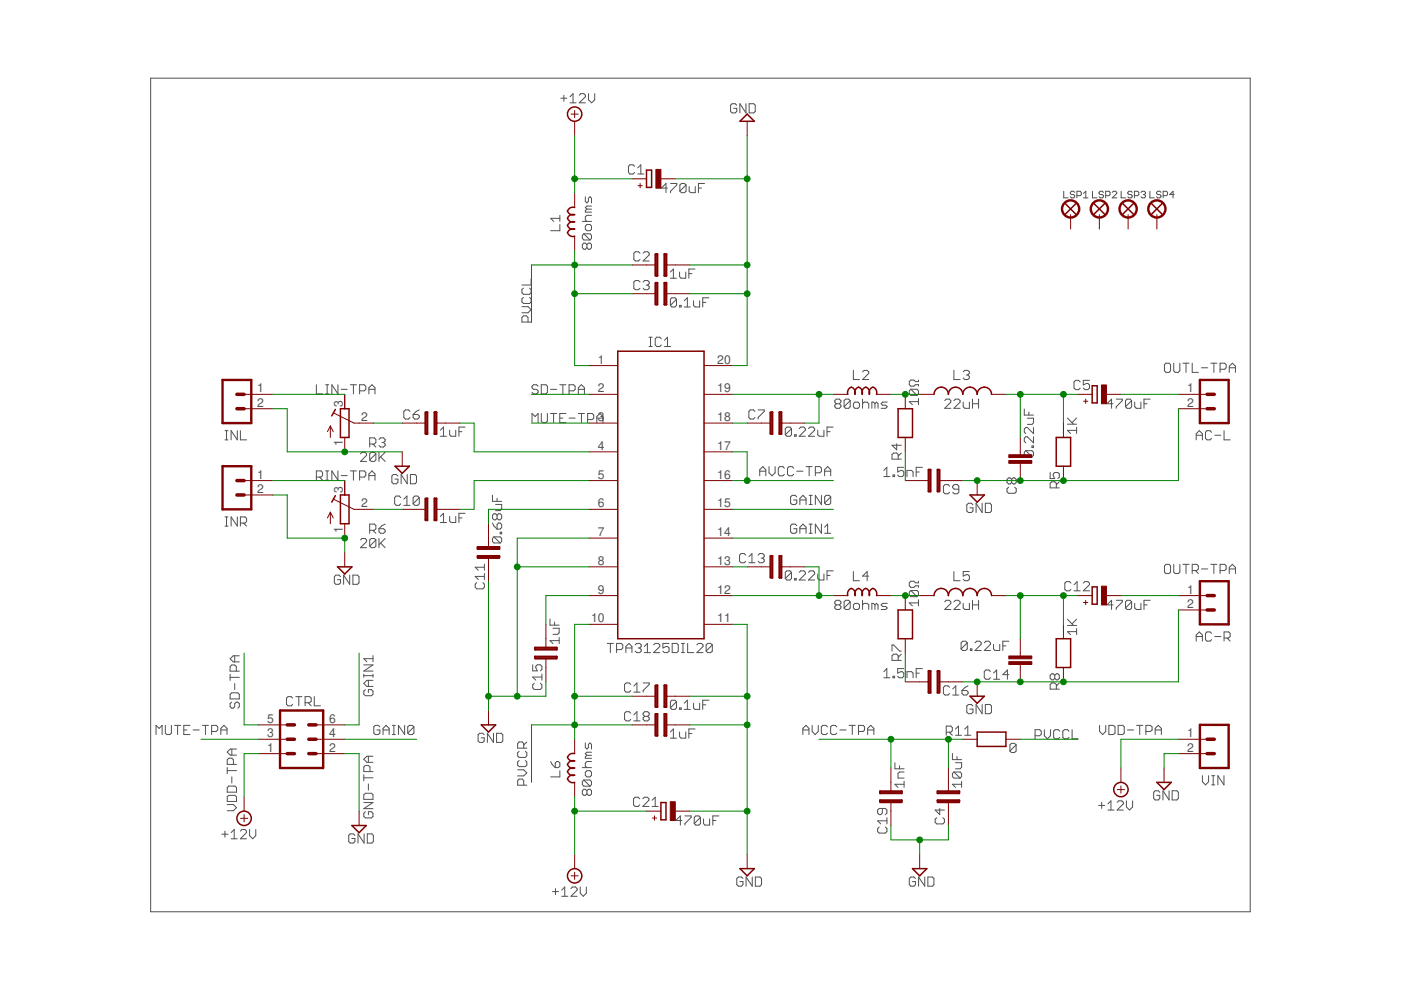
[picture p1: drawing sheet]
<svg xmlns="http://www.w3.org/2000/svg" width="297mm" height="210mm" viewBox="0 0 297 210" stroke-linecap="round" stroke-linejoin="round" font-family="sans-serif">
<defs><g id="words">
<g font-size="2.6" fill="#505050">
<text x="126.7" y="77.1">1</text>
<text x="152.1" y="77.1">20</text>
<text x="54.6" y="83.2">1</text>
<text x="126.7" y="83.2">2</text>
<text x="152.1" y="83.2">19</text>
<text x="251.7" y="83.2">1</text>
<text x="54.6" y="86.2">2</text>
<text x="72.7" y="86.2" transform="rotate(-90 72.7 86.2)">3</text>
<text x="76.6" y="89.3">2</text>
<text x="126.7" y="89.3">3</text>
<text x="152.1" y="89.3">18</text>
<text x="251.7" y="86.2">2</text>
<text x="72.7" y="94.6" transform="rotate(-90 72.7 94.6)">1</text>
<text x="126.7" y="95.4">4</text>
<text x="152.1" y="95.4">17</text>
<text x="54.6" y="101.5">1</text>
<text x="126.7" y="101.5">5</text>
<text x="152.1" y="101.5">16</text>
<text x="54.6" y="104.5">2</text>
<text x="72.7" y="104.5" transform="rotate(-90 72.7 104.5)">3</text>
<text x="76.6" y="107.6">2</text>
<text x="126.7" y="107.6">6</text>
<text x="152.1" y="107.6">15</text>
<text x="72.7" y="112.9" transform="rotate(-90 72.7 112.9)">1</text>
<text x="126.7" y="113.7">7</text>
<text x="152.1" y="113.7">14</text>
<text x="126.7" y="119.8">8</text>
<text x="152.1" y="119.8">13</text>
<text x="126.7" y="125.8">9</text>
<text x="152.1" y="125.8">12</text>
<text x="251.7" y="125.8">1</text>
<text x="125.3" y="131.9">10</text>
<text x="152.1" y="131.9">11</text>
<text x="251.7" y="128.9">2</text>
<text x="56.7" y="153.3">5</text>
<text x="69.8" y="153.3">6</text>
<text x="56.7" y="159.4">1</text>
<text x="56.7" y="156.3">3</text>
<text x="69.8" y="159.4">2</text>
<text x="69.8" y="156.3">4</text>
<text x="251.7" y="156.3">1</text>
<text x="251.7" y="159.4">2</text>
</g>
</g></defs>
<g fill="none" stroke="#505050" stroke-width=".21">
<path d="M31.9 16.6h233.2v176.7h-233.2zM124.8 19.9v1.3l.6 .6 .7-.6v-1.3M118.9 20.8h1.3M119.5 20.2v1.3M120.9 20.5l.6-.6v1.9M120.9 21.8h1.3M122.8 20.2l.3-.3h.7l.3 .3v.3l-1.3 1.3h1.3M134.6 35.3l-.4-.4h-.6l-.4 .4v1.3l.4 .3h.6l.4-.3M135.2 36.9h1.3M135.2 35.6l.7-.7v2M141.5 39.9h-1.3l1-1v2M142.2 38.9h1.3v.3l-1.3 1.3v.4"/>
<path d="M145.5 39.2l-.4-.3h-.6l-.4 .3v1.3M145.5 39.2v1.3l-.4 .4h-.6l-.4-.4M145.5 39.2l-1.4 1.3M146.1 39.6v.9l.3 .4h1v-1.3M148.1 39.9h.6M149.4 38.9h-1.3v2M156.2 22.3l-.3-.3h-.7l-.3 .3v1.3l.3 .3h.7l.3-.3v-.6h-.6M158.2 22v1.9l-1.3-1.9v1.9M158.8 22h1l.3 .3v1.3l-.3 .3h-1zM112.6 59.1v1.3h-1.9M118.7 47.6v1.3h-1.9M118.7 45.7v1.2"/>
<path d="M118.7 46.3h-1.9l.6 .6M123.5 46.9h1.9M123.8 49.6l-.3 .3v.6l.3 .4h1.3M123.8 49.6h1.3l.3 .3v.6l-.3 .4M123.8 49.6l1.3 1.3M124.1 41.7v1l.3 .3 .4-.3v-.7l.3-.3 .3 .3v1M124.4 51.9l-.3-.4h-.3l-.3 .4v.6l.3 .4h.3l.3-.4M124.4 47.6h.7l.3 .3v.7l-.3 .3h-.7l-.3-.3v-.7zM124.4 51.9l.4-.4h.3l.3 .4v.6l-.3 .4h-.3l-.4-.4M124.4 51.9v.6M124.4 44.3l-.3 .4v.3h1.3M124.4 44.3h1"/>
<path d="M125.4 45.7h-1l-.3 .3v.6l.3 .3M125.4 43.7h-1l-.3 .3 .3 .3M135.7 53.7l-.3-.3h-.7l-.3 .3v1.3l.3 .3h.7l.3-.3M135.7 59.8l-.3-.3h-.7l-.3 .3v1.3l.3 .3h.7l.3-.3M136.4 53.7l.3-.3h.6l.3 .3v.3l-1.2 1.3h1.2M136.4 59.8l.3-.3h.6l.3 .3v.3l-.3 .4M142.1 57.7l.7-.7v2M142.1 59h1.3M144.1 57.7v1l.3 .3h1v-1.3M146 58h.7M147.4 57h-1.4v2M225.5 40.6v1.4h1"/>
<path d="M227.9 40.8l-.3-.2h-.4l-.3 .2 .3 .5h.4l.3 .2-.3 .5h-.4l-.3-.3M228.3 41.5h.7l.3-.2v-.5l-.3-.2h-.7v1.4M229.7 42h1M229.7 41l.5-.4v1.4M231.6 40.6v1.4h1M234 40.8l-.3-.2h-.4l-.3 .2 .3 .5h.4l.3 .2-.3 .5h-.4l-.3-.3M234.4 41.5h.7l.3-.2v-.5l-.3-.2h-.7v1.4M235.8 40.8l.3-.2h.4l.3 .2v.2l-1 1h1M237.7 40.6v1.4h1M240.1 40.8l-.3-.2h-.4l-.3 .4 .3 .3h.4l.3 .4-.3 .3h-.4l-.3-.3M240.5 41.5h.7l.2-.2v-.5l-.2-.2h-.7v1.4M241.9 40.8l.2-.2h.5l.3 .2v.2l-.3 .3"/>
<path d="M242.4 41.3h.2M242.6 41.3l.3 .2v.2l-.3 .3h-.5l-.2-.3M243.8 40.6v1.4h1M246.1 40.8l-.2-.2h-.5l-.2 .2 .2 .5h.5l.2 .2-.2 .5h-.5l-.2-.3M246.6 41.5h.7l.2-.2v-.5l-.2-.2h-.7v1.4M248.9 41.3h-.9l.7-.7v1.4M110.7 65h1.3l.6 .7-.6 .6h-1.3M111 63.1l-.3 .3v.6l.3 .3h1.3l.3-.3v-.6l-.3-.3M111 61.1l-.3 .3v.7l.3 .3h1.3l.3-.3v-.7l-.3-.3M112 68.3v-1l-.4-.3h-.6l-.3 .3v1h1.9M137 60.5h.3M137.3 60.5l.3 .3v.3l-.3 .3h-.6l-.3-.3"/>
<path d="M137.6 73.5h.7M137.6 71.5h.7M137.9 71.5v2M140.2 71.8l-.3-.3h-.7l-.3 .3v1.3l.3 .4h.7l.3-.4M140.9 73.5h1.3M140.9 72.2l.6-.7v2M143.4 63.5l-.3-.4h-.6l-.4 .4v1.2M143.4 63.5v1.2l-.3 .4h-.6l-.4-.4M143.4 63.5l-1.3 1.2M144.1 64.7h.3v.4h-.3zM145.1 63.8l.6-.7v2M145.1 65.1h1.3"/>
<path d="M147 63.8v.9l.4 .4h.9v-1.3M149 64.1h.6M150.3 63.1h-1.3v2M180.9 78.5v2h1.3M182.9 78.8l.3-.3h.7l.3 .3v.4l-1.3 1.3h1.3M202.2 78.5v2h1.4M204.2 78.8l.4-.3h.6l.3 .3v.4l-.3 .3M204.9 79.5h.3M205.2 79.5l.3 .3v.3l-.3 .4h-.6l-.4-.4M247.2 77h.7l.3 .3v1.3l-.3 .4h-.7l-.3-.4v-1.3zM248.9 77v1.6l.3 .4h.6l.3-.4v-1.6M250.8 77h1.3"/>
<path d="M251.5 77v2M252.8 77v2h1.3M254.7 78h1.4M256.7 77h1.3M257.4 77v2M258.7 78.3h1l.3-.3v-.7l-.3-.3h-1v2M260.6 78h1.3M260.6 79v-1.4l.7-.6 .6 .6v1.4M47.7 93.3h.6M47.7 91.3h.6M48 91.3v2M50.3 91.3v2l-1.3-2v2"/>
<path d="M51 91.3v2h1.3M67.1 81.6v1.9h1.3M69 81.6h.7M69 83.5h.7M69 99.8h.7M69.4 81.6v1.9M69.4 99.8v2M71.6 81.6v1.9l-1.2-1.9v1.9M71.6 99.8v2l-1.2-2v2M72.3 82.5h1.3M74.3 81.6h1.3M74.3 99.8h1.3"/>
<path d="M74.9 81.6v1.9M74.9 99.8v2M76.2 82.9h1l.4-.4v-.6l-.4-.3h-1v1.9M76.4 96.2l.4-.3h.6l.3 .3v.3l-1.3 1.3h1.3M78.2 82.5h1.3M78.2 83.5v-1.3l.7-.6 .6 .6v1.3M78.4 94.1h1l.3-.3v-.6l-.3-.4h-1v2M79 94.1l.7 .7M79.7 96.2v1.3l-.3 .3h-.7l-.3-.3M79.7 96.2l-.3-.3h-.7l-.3 .3v1.3M79.7 96.2l-1.3 1.3M80.3 95.9v1.9"/>
<path d="M80.3 93.2l.4-.4h.6l.4 .4v.3l-.4 .3M80.7 96.9l1 .9M81 93.8h.3M81.3 93.8l.4 .3v.4l-.4 .3h-.6l-.4-.3M81.7 95.9l-1.4 1.3M86.9 87.2l-.3-.3h-.6l-.4 .3v1.3l.4 .4h.6l.3-.4M87.6 87.9h1l.3 .3v.3l-.3 .4h-.7l-.3-.4zM88.9 86.9l-.7 .3-.6 .7M93.4 91.2l.6-.6v1.9M93.4 92.5h1.3M95.3 91.2v1l.4 .3h.9v-1.3M97.3 91.5h.6"/>
<path d="M98.6 90.6h-1.3v1.9M112.8 89.6v-1.9l.7 .6 .6-.6v1.9M114.1 81.9l-.3-.3h-.7l-.3 .3v.3l.3 .3h.7l.3 .4v.3l-.3 .3h-.7l-.3-.3M114.8 81.6h.9l.4 .3v1.3l-.4 .3h-.9zM114.8 87.7v1.6l.3 .3h.6l.4-.3v-1.6M116.7 82.5h1.3M116.7 87.7h1.3M117.4 87.7v1.9M118.7 81.6h1.3M118.7 88.6h.6M119.3 81.6v1.9M120 87.7h-1.3v1.9h1.3"/>
<path d="M120.6 82.9h1l.3-.4v-.6l-.3-.3h-1v1.9M120.6 88.6h1.3M122.6 82.5h1.3M122.6 83.5v-1.3l.7-.6 .6 .6v1.3M122.6 87.7h1.3M123.3 87.7v1.9M124.6 89h1l.3-.4v-.6l-.3-.3h-1v1.9M126.5 88.6h1.3M126.5 89.6v-1.3l.7-.6 .6 .6v1.3M160.1 87.2l-.4-.3h-.6l-.3 .3v1.3l.3 .4h.6l.4-.4M160.7 86.9h1.3v.3l-1.3 1.3v.4M161.1 99.9h1.3"/>
<path d="M163 98.9v1.3l.7 .7 .6-.7v-1.3M166.3 99.3l-.3-.4h-.7l-.3 .4v1.3l.3 .3h.7l.3-.3M167.8 90.9v1.3l-.3 .3h-.7l-.3-.3M167.8 90.9l-.3-.3h-.7l-.3 .3v1.3M167.8 90.9l-1.3 1.3M168.3 99.3l-.4-.4h-.6l-.3 .4v1.3l.3 .3h.6l.4-.3M168.5 92.2h.3v.3h-.3zM168.9 99.9h1.3M169.5 90.9l.3-.3h.6l.4 .3v.3l-1.3 1.3h1.3M170.9 98.9h1.3M171.4 90.9l.3-.3h.7l.3 .3v.3l-1.3 1.3h1.3M171.6 98.9v2"/>
<path d="M173.4 91.2v1l.3 .3h1v-1.3M174.8 99.9h1.3M175.3 91.5h.7M176.7 90.6h-1.4v1.9M177.3 85.6l-.3-.3v-.4l.3-.3h.7l.3 .3v.4l-.3 .3M177.3 85.6l-.3 .3v.3l.3 .4h.7l.3-.4v-.3l-.3-.3M177.3 85.6h.7M180.3 84.9l-.4-.3h-.6l-.3 .3v1.3M180.3 84.9v1.3l-.4 .4h-.6l-.3-.4M180.3 84.9l-1.3 1.3M181.3 85.3h.6l.3 .3v.6l-.3 .4h-.6l-.4-.4v-.6zM182.9 85.6l.3-.3h.7l.3 .3v1"/>
<path d="M182.9 84.6v2M185.5 85.6l-.3-.3h-.4v1.3M185.5 85.6v1M185.5 85.6l.3-.3 .4 .3v1M187.4 99.7l.6-.6v1.9M188.1 85.3h-1l-.3 .3 .3 .3h.7l.3 .3-.3 .4h-1M190.1 94.1v1.3l-1-1h2M190.4 97.3v-.9l-.3-.3h-.6l-.4 .3v.9h2M191.1 96.1l-.7 .6M191.6 99.1h-1.3v1l.7-.4h.3l.3 .4v.6l-.3 .3h-.7l-.3-.3M193.1 82.5l-.3 .4v.6l.3 .3h1.3M193.1 82.5h1.3l.3 .4v.6l-.3 .3"/>
<path d="M193.1 82.5l1.3 1.3M194.7 85.2h-1.9l.6 .6M194.7 80.6v.3h-.6l-.3-.3h-.7l-.3 .3v.7l.3 .3h.7l.3-.3h.6v.3M194.7 84.5v1.3M195.6 99.1h-1.4v1.9M200.3 84.9l.3-.3h.7l.3 .3v.4l-1.3 1.3h1.3M202.2 84.9l.4-.3h.6l.4 .3v.4l-1.4 1.3h1.4M204.2 85.3v.9l.4 .4h.9v-1.3M206.2 85.6h1.3M206.2 84.6v2M207.5 84.6v2M217.2 86.7v1.3h1.9"/>
<path d="M217.5 95.5l-.3 .4v.6l.3 .4h1.3M217.5 95.5h1.3l.3 .4v.6l-.3 .4M217.5 95.5l1.3 1.4M217.8 88.7h1.3v.9l-.3 .4h-1M218.1 87.4v.6M218.8 94.6h.3v.3h-.3zM219.1 90.6v1.3l-1.3-1.3h-.3l-.3 .4v.6l.3 .3M219.1 92.6v1.3l-1.3-1.3h-.3l-.3 .3v.7l.3 .3M226.3 89.9h2M226.3 88.6l1.3 1.3M228.3 91.2h-2l.7 .7M228.3 90.6v1.3"/>
<path d="M228.3 88.6l-1 1M229 81l-.3-.4h-.7l-.3 .4v1.3l.3 .3h.7l.3-.3M231 80.6h-1.3v1l.6-.3h.4l.3 .3v.7l-.3 .3h-.7l-.3-.3M236 85.6h-1.3l1-1v2M236.7 84.6h1.3v.3l-1.3 1.3v.4M239.9 84.9l-.3-.3h-.6l-.4 .3v1.3M239.9 84.9v1.3l-.3 .4h-.6l-.4-.4M239.9 84.9l-1.3 1.3M240.6 85.3v.9l.3 .4h1v-1.3M242.5 85.6h.7M243.9 84.6h-1.4v2M253.6 93.3v-1.3l.7-.7 .6 .7v1.3"/>
<path d="M253.6 92.3h1.3M256.9 91.7l-.3-.4h-.7l-.3 .4v1.2l.3 .4h.7l.3-.4M257.6 92.3h1.2M259.5 91.3v2h1.3M47.7 111.5h.6M47.7 109.6h.6M48 109.6v1.9M50.3 109.6v1.9l-1.3-1.9v1.9M51 110.9h.9l.4-.3v-.7l-.4-.3h-.9v1.9M51.6 110.9l.7 .6M67.1 101.2h1l.3-.4v-.6l-.3-.4h-1v2M67.7 101.2l.7 .6"/>
<path d="M69 101.8h.7M72.3 100.8h1.3M76.2 101.2h1l.4-.4v-.6l-.4-.4h-1v2M76.4 114.5l.4-.3h.6l.3 .3v.3l-1.3 1.3h1.3M78.2 101.8v-1.3l.7-.7 .6 .7v1.3M78.2 100.8h1.3M78.4 112.4h1l.3-.3v-.7l-.3-.3h-1v2M79 112.4l.7 .7M79.7 114.5l-.3-.3h-.7l-.3 .3v1.3M79.7 114.5v1.3l-.3 .3h-.7l-.3-.3M79.7 114.5l-1.3 1.3M80.3 112.1h1l.4 .3v.4l-.4 .3h-.6l-.4-.3z"/>
<path d="M80.3 114.2v1.9M80.7 115.1l1 1M81.7 114.2l-1.4 1.3M81.7 111.1l-.7 .3-.7 .7M84.4 100.9l-.3-.3h-.7l-.3 .3v1.3l.3 .4h.7l.3-.4v-.6h-.7M85 105.5l-.4-.3h-.6l-.3 .3v1.3l.3 .3h.6l.4-.3M85.6 107.1h1.3M85.6 105.8l.7-.6v1.9M86.3 100.6v2l-1.3-2v2M87 100.6h1l.3 .3v1.3l-.3 .4h-1zM88.9 105.5l-.3-.3h-.7l-.3 .3v1.3M88.9 105.5v1.3l-.3 .3h-.7l-.3-.3"/>
<path d="M88.9 105.5l-1.3 1.3M93.4 109.5l.6-.7v2M93.4 110.8h1.3M95.3 109.5v1l.4 .3h.9v-1.3M97.3 109.8h.6M98.6 108.8h-1.3v2M102.7 119.6v1.3M104.4 105v1.3h2M104.4 110.9l.3 .6 .7 .7M104.7 113.8l-.3 .4v.6l.3 .3h1.3M104.7 113.8h1.3l.4 .4v.6l-.4 .3M104.7 113.8l1.3 1.3"/>
<path d="M105.1 107h1.3v.9l-.4 .4h-.9M105.4 109.2l-.3-.3h-.4l-.3 .3v.7l.3 .3h.4l.3-.3M105.4 109.2l.3-.3h.3l.4 .3v.7l-.4 .3h-.3l-.3-.3M105.4 111.2l.3-.3h.3l.4 .3v.7l-.4 .3h-.6zM105.4 105.6v.7M105.4 109.2v.7M106 112.8h.4v.4h-.4zM158.1 117.7l-.3-.3h-.7l-.3 .3v1.3l.3 .3h.7l.3-.3M158.8 119.3h1.3M158.8 118l.6-.6v1.9M160.7 117.7l.4-.3h.6l.3 .3v.3l-.3 .3M161.1 100.9v-1.3l.6-.7 .7 .7v1.3"/>
<path d="M161.4 118.3h.3M161.7 118.3l.3 .4v.3l-.3 .3h-.6l-.4-.3M168.9 105.4l-.3-.4h-.6l-.4 .4v1.3l.4 .3h.6l.3-.3v-.7h-.6M168.9 111.4l-.3-.3h-.6l-.4 .3v1.4l.4 .3h.6l.3-.3v-.7h-.6M169.6 112.1h1.3M169.6 107v-1.3l.6-.7 .7 .7v1.3M169.6 106h1.3M169.6 113.1v-1.3l.6-.7 .7 .7v1.3M171.6 107h.6M171.6 111.1h.6M171.6 113.1h.6M171.6 105h.6"/>
<path d="M171.9 105v2M171.9 111.1v2M172.9 100.2h.9l.4-.3v-.6l-.4-.4h-.9v2M174.2 105v2l-1.3-2v2M174.2 111.1v2l-1.3-2v2M174.8 113.1h1.3M174.8 100.9v-1.3l.7-.7 .6 .7v1.3M174.8 111.8l.7-.7v2M176.1 105.4v1.3l-.3 .3h-.6l-.4-.3M176.1 105.4l-.3-.4h-.6l-.4 .4v1.3M176.1 105.4l-1.3 1.3M187.4 101h1.3"/>
<path d="M189.3 100.7h.4v.3h-.4zM192.3 101v-1.3h1l.3 .4v.9M194.2 100.1h.7M201.3 103.1l-.3-.4h-.6l-.4 .4v1.3l.4 .3h.6l.3-.3M203.3 103.7h-1l-.3-.3v-.3l.3-.4h.7l.3 .4v1.3l-.3 .3h-.7l-.3-.3M206.3 107l-.3-.3h-.7l-.3 .3v1.3l.3 .4h.7l.3-.4v-.6h-.7M208.2 106.7v2l-1.3-2v2M208.9 106.7h1l.3 .3v1.3l-.3 .4h-1zM213.8 103.3l-.3 .3v.7l.3 .3h1.3l.4-.3v-.7l-.4-.3M214.5 101.6l-.3-.3h-.4l-.3 .3v.7l.3 .3h.4l.3-.3M214.5 101.6l.3-.3h.3l.4 .3v.7l-.4 .3h-.3l-.3-.3M214.5 101.6v.7"/>
<path d="M222.7 100.2v1.3h.9l-.3-.7v-.3l.3-.3h.7l.3 .3v.7l-.3 .3M224 103.4v-.9l-.4-.3h-.6l-.3 .3v.9h1.9M224.6 102.2l-.6 .6M247.2 119.7h.7l.3 .3v1.3l-.3 .3h-.7l-.3-.3v-1.3zM248.9 119.7v1.6l.3 .3h.6l.3-.3v-1.6M250.8 119.7h1.3M251.5 119.7v1.9M256.7 119.7h1.3M257.4 119.7v1.9M49.8 139v1.3M50.7 139h-1.3l-.6 .7 .6 .6h1.3M72.2 122.3l-.3-.4h-.7l-.3 .4v1.3l.3 .3h.7l.3-.3v-.7h-.7"/>
<path d="M74.1 121.9v2l-1.2-2v2M74.8 121.9h1l.3 .4v1.3l-.3 .3h-1zM79.1 139v1.3M79.1 139.7h-2l.7 .6M101.1 123.5l-.3 .4v.6l.3 .3h1.3l.3-.3v-.6l-.3-.4M102.7 121.6v1.3M102.7 122.2h-1.9l.6 .7M102.7 120.3h-1.9l.6 .6M116.6 131.2v1.3h2M117.2 133.2h1.4v1l-.4 .3h-1M117.6 131.9v.6M118.6 135.8h-2l.6 .7"/>
<path d="M118.6 135.2v1.3M128.8 136.4h1.3M129.4 136.4v2M130.7 137.7h1l.3-.3v-.7l-.3-.3h-1v2M132.7 138.4v-1.3l.6-.7 .7 .7v1.3M132.7 137.4h1.3M134.7 136.7l.3-.3h.6l.4 .3v.4l-.4 .3M135.3 137.4h.3M135.6 137.4l.4 .3v.3l-.4 .4h-.6l-.3-.4M136.6 138.4h1.3M136.6 137.1l.7-.7v2M138.6 136.7l.3-.3h.7l.3 .3v.4l-1.3 1.3h1.3"/>
<path d="M141.9 136.4h-1.4v1l.7-.3h.3l.4 .3v.6l-.4 .4h-.6l-.4-.4M142.5 136.4h1l.3 .3v1.3l-.3 .4h-1zM144.5 136.4h.6M144.5 138.4h.6M144.8 136.4v2M145.8 136.4v2h1.3M147.7 136.7l.4-.3h.6l.4 .3v.4l-1.4 1.3h1.4M151 136.7l-.3-.3h-.6l-.4 .3v1.3M151 136.7v1.3l-.3 .4h-.6l-.4-.4M151 136.7l-1.3 1.3M167.8 121.3l-.3-.3h-.7l-.3 .3v1.4M167.8 121.3v1.4l-.3 .3h-.7l-.3-.3"/>
<path d="M167.8 121.3l-1.3 1.4M168.5 122.7h.3v.3h-.3zM169.5 121.3l.3-.3h.6l.4 .3v.4l-1.3 1.3h1.3M171.4 121.3l.3-.3h.7l.3 .3v.4l-1.3 1.3h1.3M173.4 121.7v1l.3 .3h1v-1.3M175.3 122h.7M176.7 121h-1.4v2M177.3 128.2l-.3-.3v-.3l.3-.3h.7l.3 .3v.3l-.3 .3M177.3 128.2l-.3 .4v.3l.3 .3h.7l.3-.3v-.3l-.3-.4M177.3 128.2h.7M180.3 127.6l-.4-.3h-.6l-.3 .3v1.3M180.3 127.6v1.3l-.4 .3h-.6l-.3-.3"/>
<path d="M180.3 127.6l-1.3 1.3M180.9 128.2l.4-.3h.6l.3 .3v.7l-.3 .3h-.6l-.4-.3zM180.9 121.2v1.9h1.3M182.9 127.3v1.9M182.9 128.2l.3-.3h.7l.3 .3v1M184.2 122.2h-1.3l1-1v1.9M185.5 128.2l-.3-.3h-.4v1.3M185.5 128.2v1M185.5 128.2l.3-.3 .4 .3v1M188.1 127.9h-1l-.3 .3 .3 .4h.7l.3 .3-.3 .3h-1M189.1 138v-1.2h.4l1.3 1.2h.3M191.1 138.7l-.7 .7"/>
<path d="M193.1 125.2h1.3l.3 .3v.7l-.3 .3M193.1 125.2l-.3 .3v.7l.3 .3h1.3M193.1 125.2l1.3 1.3M194.7 123.2v.4h-.6l-.3-.4h-.7l-.3 .4v.6l.3 .3h.7l.3-.3h.6v.3M194.7 127.2v1.3M194.7 127.8h-1.9l.6 .7M200.3 127.6l.3-.3h.7l.3 .3v.3l-1.3 1.3h1.3M202.2 127.6l.4-.3h.6l.4 .3v.3l-1.4 1.3h1.4M202.2 121.2v1.9h1.4M204.2 127.9v1l.4 .3h.9v-1.3M205.1 136.3l-.4-.3h-.6l-.3 .3v1.3M205.1 136.3v1.3l-.4 .3h-.6l-.3-.3"/>
<path d="M205.1 136.3l-1.3 1.3M205.5 121.2h-1.3v1l.7-.4h.3l.3 .4v.6l-.3 .3h-.6l-.4-.3M205.7 137.6h.4v.3h-.4zM206.2 127.3v1.9M206.2 128.2h1.3M206.7 136.3l.4-.3h.6l.3 .3v.3l-1.3 1.3h1.3M207.5 127.3v1.9M208.7 136.3l.3-.3h.7l.3 .3v.3l-1.3 1.3h1.3M210.7 136.6v1l.3 .3h1v-1.3M212.6 136.9h.7M213.9 136h-1.3v1.9M226.3 132.6h2"/>
<path d="M226.3 131.3l1.3 1.3M227.1 123.6l-.4-.3h-.6l-.3 .3v1.3l.3 .4h.6l.4-.4M227.7 125.3h1.3M227.7 124l.7-.7v2M228.3 133.3v1.3M228.3 133.9h-2l.7 .7M228.3 131.3l-1 1M229.7 123.6l.3-.3h.7l.3 .3v.4l-1.3 1.3h1.3M236 128.2h-1.3l1-.9v1.9M236.7 127.3h1.3v.3l-1.3 1.3v.3M239.9 127.6l-.3-.3h-.6l-.4 .3v1.3M239.9 127.6v1.3l-.3 .3h-.6l-.4-.3"/>
<path d="M239.9 127.6l-1.3 1.3M240.6 127.9v1l.3 .3h1v-1.3M242.5 128.2h.7M243.9 127.3h-1.4v1.9M252.8 121h.9l.4-.4v-.6l-.4-.3h-.9v1.9M253.4 121l.7 .6M253.6 135.9v-1.3l.7-.6 .6 .6v1.3M253.6 135h1.3M254.7 120.6h1.4M256.9 134.3l-.3-.3h-.7l-.3 .3v1.3l.3 .3h.7l.3-.3M257.6 135h1.2M258.7 121h1l.3-.4v-.6l-.3-.3h-1v1.9"/>
<path d="M259.5 135.3h1l.3-.3v-.7l-.3-.3h-1v1.9M260.2 135.3l.6 .6M260.6 121.6v-1.3l.7-.6 .6 .6v1.3M260.6 120.6h1.3M33.1 155.7v-1.9l.6 .6 .7-.6v1.9M35.1 153.8v1.6l.3 .3h.6l.3-.3v-1.6M37 153.8h1.3M37.7 153.8v1.9M39 154.8h.6M40.3 153.8h-1.3v1.9h1.3M40.9 154.8h1.3M42.9 153.8h1.3"/>
<path d="M43.6 153.8v1.9M44.9 155.1h.9l.4-.3v-.7l-.4-.3h-.9v1.9M46.8 154.8h1.3M46.8 155.7v-1.3l.7-.6 .6 .6v1.3M48.8 143v1.3M48.8 147.2l.3-.3h1.3l.3 .3v1h-1.9zM48.8 143.6h1.9M49.1 148.9l-.3 .3v.6l.3 .4h.3l.4-.4v-.6l.3-.3h.3l.3 .3v.6l-.3 .4M49.1 158.8v1.3M49.8 144.9v1.3M50.1 142.3v-1l-.3-.3h-.7l-.3 .3v1h1.9M50.1 158.8h-1.3l-.6 .6 .6 .7h1.3"/>
<path d="M62 148l-.3-.3h-.6l-.4 .3v1.3l.4 .3h.6l.3-.3M62.7 147.7h1.3M63.4 147.7v1.9M64.7 149h1l.3-.3v-.7l-.3-.3h-1v1.9M65.3 149l.7 .6M66.6 147.7v1.9h1.3M77.1 141h2l-2 1.3h2M77.1 142.9v.7M77.1 143.3h2M77.5 146.2l-.4 .3v.7l.4 .3h1.3l.3-.3v-.7l-.3-.3h-.7v.7M78.1 144.3v1.2M79.1 142.9v.7"/>
<path d="M79.1 144.3h-1.3l-.7 .6 .7 .6h1.3M80.5 154.1l-.3-.3h-.6l-.4 .3v1.3l.4 .3h.6l.3-.3v-.6h-.6M81.2 154.8h1.3M81.2 155.7v-1.3l.7-.6 .6 .6v1.3M83.2 155.7h.6M83.2 153.8h.6M83.5 153.8v1.9M85.8 153.8v1.9l-1.3-1.9v1.9M87.8 154.1v1.3l-.4 .3h-.6l-.4-.3M87.8 154.1l-.4-.3h-.6l-.4 .3v1.3M87.8 154.1l-1.4 1.3M102.7 155.8l-.4-.3h-.6l-.3 .3v1.3l.3 .3h.6l.4-.3v-.7h-.7"/>
<path d="M104.6 155.5v1.9l-1.3-1.9v1.9M105.3 155.5h1l.3 .3v1.3l-.3 .3h-1zM110.1 159.3l-.4 .3v.7l.4 .3h1.3l.3-.3v-.7l-.3-.3M111 158.6v-1l-.3-.3h-.6l-.4 .3v1h2M111.7 157.3l-.7 .7M112.9 140.9v1.3h1l-.3-.6v-.3l.3-.4h.7l.3 .4v.6l-.3 .3M113.3 144.9l-.4 .3v.6l.4 .4h1.3l.3-.4v-.6l-.3-.3M114.9 142.9v1.3M114.9 143.6h-2l.7 .6M124.1 157.5v1l.3 .3 .4-.3v-.7l.3-.3 .3 .3v1M125.4 159.5h-1l-.3 .3 .3 .3M133.7 145.1l-.3-.3h-.6l-.4 .3v1.3l.4 .3h.6l.3-.3"/>
<path d="M133.7 151.2l-.3-.3h-.6l-.4 .3v1.3l.4 .3h.6l.3-.3M134.4 146.7h1.3M134.4 145.5l.6-.7v1.9M134.4 151.6l.6-.7v1.9M134.4 152.8h1.3M136.4 144.8h1.2v.3l-1.2 1.3v.3M136.7 151.9l-.3-.3v-.4l.3-.3h.6l.3 .3v.4l-.3 .3M136.7 151.9l-.3 .3v.3l.3 .3h.6l.3-.3v-.3l-.3-.3M136.7 151.9h.6M142.1 155.2l.7-.6v1.9M142.1 156.5h1.3M143.4 148.8l-.3-.3h-.6l-.4 .3v1.3"/>
<path d="M143.4 148.8v1.3l-.3 .3h-.6l-.4-.3M143.4 148.8l-1.3 1.3M144.1 150.1h.3v.3h-.3zM144.1 155.2v1l.3 .3h1v-1.3M145.1 150.4h1.3M145.1 149.1l.6-.6v1.9M146 155.5h.7M147 149.1v1l.4 .3h.9v-1.3M147.4 154.6h-1.4v1.9M149 149.4h.6M150.3 148.5h-1.3v1.9M170.2 154.8h1.3"/>
<path d="M170.2 155.7v-1.3l.7-.6 .6 .6v1.3M172.2 153.8v1.3l.6 .6 .7-.6v-1.3M175.5 154.1l-.4-.3h-.6l-.4 .3v1.3l.4 .3h.6l.4-.3M177.4 154.1l-.3-.3h-.7l-.3 .3v1.3l.3 .3h.7l.3-.3M178.1 154.8h1.3M180 153.8h1.3M180.7 153.8v1.9M182 155.1h1l.3-.3v-.7l-.3-.3h-1v1.9M184 154.8h1.3M184 155.7v-1.3l.6-.6 .7 .6v1.3M187.4 142.4l.6-.6v1.9M187.4 143.7h1.3"/>
<path d="M189.3 143.4h.4v.3h-.4zM190.4 140v-1l-.3-.3h-.6l-.4 .3v1h2M191.6 141.8h-1.3v.9l.7-.3h.3l.3 .3v.7l-.3 .3h-.7l-.3-.3M192.3 143.7v-1.3h1l.3 .3v1M194.2 142.7h.7M195.6 141.8h-1.4v1.9M200.6 155.2h1l.3-.3v-.6l-.3-.4h-1v2M201.3 155.2l.6 .7M201.3 145.7l-.3-.3h-.6l-.4 .3v1.3l.4 .4h.6l.3-.4M201.9 159.7v1.4h2M202 147.4h1.3M202 146.1l.6-.7v2"/>
<path d="M202.6 154.6l.6-.7v2M202.6 155.9h1.3M204 146.4h.9l.4 .3v.3l-.4 .4h-.6l-.3-.4zM204.5 155.9h1.3M204.5 154.6l.7-.7v2M205.3 145.4l-.7 .3-.6 .7M206.3 149.7l-.3-.3h-.7l-.3 .3v1.3l.3 .3h.7l.3-.3v-.7h-.7M208.2 149.4v1.9l-1.3-1.9v1.9M208.9 149.4h1l.3 .3v1.3l-.3 .3h-1zM210 142.4l-.3-.4h-.7l-.3 .4v1.3l.3 .3h.7l.3-.3M210.7 144h1.3M210.7 142.7l.6-.7v2"/>
<path d="M213.9 143h-1.3l1-1v2M215.4 157.9l-.3-.3h-.7l-.3 .3v1.3M215.4 157.9v1.3l-.3 .4h-.7l-.3-.4M215.4 157.9l-1.3 1.3M219.5 156h.9l.4-.3v-.7l-.4-.3h-.9v2M221.4 154.7v1.3l.7 .7 .6-.7v-1.3M223.6 143.2l-.3-.3h-.3l-.3 .3v.6l.3 .3h.3l.3-.3M223.6 143.2l.4-.3h.3l.3 .3v.6l-.3 .3h-.3l-.4-.3M223.6 143.2v.6M224 146.1v-1l-.4-.3h-.6l-.3 .3v1h1.9M224.6 144.8l-.6 .7M224.7 155l-.3-.3h-.7l-.3 .3v1.3l.3 .4h.7l.3-.4"/>
<path d="M226.7 155l-.4-.3h-.6l-.4 .3v1.3l.4 .4h.6l.4-.4M227.3 154.7v2h1.3M233.1 153.8v1.3l.7 .6 .6-.6v-1.3M235.1 153.8h1l.3 .3v1.3l-.3 .3h-1zM237.1 153.8h.9l.4 .3v1.3l-.4 .3h-.9zM239 154.8h1.3M241 153.8h1.3M241.6 153.8v1.9M243 155.1h.9l.4-.3v-.7l-.4-.3h-.9v1.9M244.9 154.8h1.3M244.9 155.7v-1.3l.7-.6 .6 .6v1.3M47 176.9h1.3"/>
<path d="M47.7 176.2v1.3M48.2 169l.3-.4h1.3l.3 .4v.9h-1.9zM48.2 170.6h1.3l.6 .6-.6 .7h-1.3M48.2 167l.3-.3h1.3l.3 .3v1h-1.9zM48.2 162.7v1.3M48.2 163.4h1.9M49 176.5l.7-.6v1.9M49 177.8h1.3M49.1 164.7v1.3M49.5 162.1v-1l-.4-.3h-.6l-.3 .3v1h1.9M51 176.2l.3-.3h.6l.4 .3v.3l-1.3 1.3h1.3M52.9 175.9v1.3l.7 .6 .6-.6v-1.3"/>
<path d="M75.2 177.1l-.3-.3h-.6l-.4 .3v1.3l.4 .4h.6l.3-.4v-.6h-.6M77.1 164.3v1.3M77.1 168.5l.4-.3h1.3l.3 .3v1h-2zM77.1 170.2h2l-2 1.2h2M77.1 164.9h2M77.2 176.8v2l-1.3-2v2M77.5 172.1l-.4 .3v.7l.4 .3h1.3l.3-.3v-.7l-.3-.3h-.7v.7M77.9 176.8h.9l.4 .3v1.3l-.4 .4h-.9zM78.1 160.3v1.3M78.1 166.2v1.3M78.4 163.6v-1l-.3-.3h-.6l-.4 .3v1h2M79.1 160.3h-1.3l-.7 .7 .7 .6h1.3"/>
<path d="M109.7 163.2h1.3l.7 .7-.7 .6h-1.3M110.1 161.2l-.4 .4v.6l.4 .3h1.3l.3-.3v-.6l-.3-.4M111 166.5v-1l-.3-.3h-.6l-.4 .3v1h2M116.8 161.5l.3 .6 .6 .7M117.7 161.8l.3-.3h.4l.3 .3v.6l-.3 .4h-.7zM118.7 163.4v1.3h-1.9M123.5 162.8h1.9M123.8 165.4l-.3 .3v.6l.3 .4h1.3M123.8 165.4h1.3l.3 .3v.6l-.3 .4M123.8 165.4l1.3 1.3M124.1 163.7l.3-.3h.7l.3 .3v.7l-.3 .3h-.7l-.3-.3zM124.4 167.7l-.3-.4h-.3l-.3 .4v.6l.3 .3h.3l.3-.3"/>
<path d="M124.4 167.7l.4-.4h.3l.3 .4v.6l-.3 .3h-.3l-.4-.3M124.4 167.7v.6M124.4 160.1l-.3 .4v.3h1.3M124.4 160.1h1M125.4 161.5h-1l-.3 .3v.6l.3 .4M135.6 169.4l-.3-.4h-.6l-.4 .4v1.2l.4 .4h.6l.3-.4M136.3 169.4l.3-.4h.7l.3 .4v.3l-1.3 1.3h1.3M138.3 169.7l.6-.7v2M138.3 171h1.3M144.6 174h-1.3l1-1v1.9M145.2 173h1.3v.3l-1.3 1.3v.3M148.5 173.3l-.3-.3h-.7l-.3 .3v1.3"/>
<path d="M148.5 173.3v1.3l-.3 .3h-.7l-.3-.3M148.5 173.3l-1.3 1.3M149.2 173.6v1l.3 .3h1v-1.3M151.1 174h.7M152.4 173h-1.3v1.9M186.4 175.3l-.3 .4v.6l.3 .3h1.3l.3-.3v-.6l-.3-.4M187.1 171.4v1l-.4 .3h-.3l-.3-.3v-.7l.3-.3h1.3l.3 .3v.7l-.3 .3M188 173.4v1.3M188 174h-1.9l.6 .7M189.7 161.7v1.3h2M190.7 162.4v.6M191.7 166.3h-2l.7 .6"/>
<path d="M191.7 165.7v1.2M191.7 163.7h-1l-.3 .3v1h1.3M198.6 173.4l-.3 .3v.6l.3 .4h1.3l.3-.4v-.6l-.3-.3M199.2 171.4v1.3l-.9-1h1.9M202.2 163.7l-.3 .3v.7l.3 .3h1.4M202.2 163.7h1.4l.3 .3v.7l-.3 .3M202.2 163.7l1.4 1.3M202.6 161.7h1.3v1l-.3 .3h-1M202.9 160.4v.7M203.9 166.3h-2l.7 .6M203.9 165.7v1.2M232.9 170.8h1.3"/>
<path d="M233.6 170.1v1.3M234.9 170.4l.6-.6v1.9M234.9 171.7h1.3M236.9 170.1l.3-.3h.6l.4 .3v.3l-1.3 1.3h1.3M238.8 169.8v1.3l.7 .6 .6-.6v-1.3M245.9 168l-.3-.3h-.7l-.3 .3v1.3l.3 .3h.7l.3-.3v-.7h-.6M247.9 167.7v1.9l-1.3-1.9v1.9M248.5 167.7h1l.3 .3v1.3l-.3 .3h-1zM254.9 164.5v1.3l.7 .6 .6-.6v-1.3M256.9 166.4h.7M256.9 164.5h.7M257.2 164.5v1.9"/>
<path d="M259.5 164.5v1.9l-1.3-1.9v1.9M117.1 189h1.3M117.8 188.4v1.3M119.1 188.7l.6-.6v1.9M119.1 190h1.3M121.1 188.4l.3-.3h.6l.4 .3v.3l-1.3 1.3h1.3M123 188.1v1.3l.7 .6 .6-.6v-1.3M157.5 186.3l-.3-.4h-.7l-.3 .4v1.3l.3 .3h.7l.3-.3v-.7h-.6M159.5 185.9v2l-1.3-2v2M160.1 185.9h1l.4 .4v1.3l-.4 .3h-1zM194.1 186.3l-.3-.4h-.7l-.3 .4v1.3l.3 .3h.7l.3-.3v-.7h-.7M196.1 185.9v2l-1.3-2v2"/>
<path d="M196.7 185.9h1l.3 .4v1.3l-.3 .3h-1z"/>
</g>
<g fill="none" stroke="#800000" stroke-width=".21">
<path d="M121.1 24.2h1.5M121.8 23.4v1.6M121.8 25.7v3.1M134 37.9h3.1M135.3 39.4h.9M135.7 38.9v.9M140.1 37.9h3.1M158.4 25.7v3.1M121.8 40.9v3.1M121.8 50.1v3M134 56.2h5M141.3 56.2h4.9"/>
<path d="M227 45.5v3.1M233.1 45.5v3.1M239.2 45.5v3.1M245.3 45.5v3.1M124.9 77.5h6.1M134 62.3h5M141.3 62.3h4.9M149.3 77.5h6.1M51.8 83.6h6M51.8 86.7h6M70 90.3v2.5M70 90.3l-.6 1.2"/>
<path d="M70 90.3l.7 1.2M70.8 87.6l4.3 2.1h4.1M73.1 83.6v3.1M73.1 92.8v3M85.3 89.7h4.9M85.3 95.8v3M92.5 89.7h5M124.9 83.6h6.1M124.9 89.7h6.1M124.9 95.8h6.1M149.3 83.6h6.1M149.3 89.7h6.1"/>
<path d="M149.3 95.8h6.1M158.4 89.7h5M165.7 89.7h4.9M176.7 83.6h3M185.8 83.6h3.1M191.9 83.6v3.1M191.9 92.8v3M195 83.6h3M210.2 83.6h3.1M216.3 92.8v3.6M216.3 98.2v3.7M225.5 89.7v3.1"/>
<path d="M225.5 98.8v3.1M228.5 83.6h3.1M229.7 85.1h1M230.2 84.6v.9M234.6 83.6h3.1M249.9 83.6h6M249.9 86.7h6M51.8 101.9h6M51.8 104.9h6M70 108.6v2.4M70 108.6l-.6 1.2M70 108.6l.7 1.2"/>
<path d="M70.8 105.9l4.3 2.1h4.1M73.1 101.9v3M73.1 111v3.1M73.1 117.1v3.1M85.3 108h4.9M92.5 108h5M103.6 111v5M103.6 118.3v4.9M124.9 101.9h6.1M124.9 108h6.1M124.9 114.1h6.1M149.3 101.9h6.1"/>
<path d="M149.3 108h6.1M149.3 114.1h6.1M191.9 101.9h5M199.2 101.9h4.9M207.2 101.9v3M115.7 132.4v4.9M115.7 139.6v5M124.9 120.2h6.1M124.9 126.3h6.1M124.9 132.4h6.1M149.3 120.2h6.1M149.3 126.3h6.1"/>
<path d="M149.3 132.4h6.1M158.4 120.2h5M165.7 120.2h4.9M176.7 126.3h3M185.8 126.3h3.1M191.9 126.3v3M191.9 135.4v3.1M195 126.3h3M210.2 126.3h3.1M216.3 135.4v3.7M225.5 132.4v3M228.5 126.3h3.1"/>
<path d="M229.7 127.7h1M230.2 127.3v.9M234.6 126.3h3.1M249.9 126.3h6M249.9 129.3h6M54.8 153.7h6.1M54.8 156.7h6.1M54.8 159.8h6.1M67 153.7h6.1M67 156.7h6.1M67 159.8h6.1M103.6 150.6v3.1"/>
<path d="M121.8 156.7v3.1M134 147.6h5M134 153.7h5M141.3 147.6h4.9M141.3 153.7h4.9M191.9 144.6h5M199.2 144.6h4.9M204.1 156.7h3.1M207.2 144.6v3M213.3 156.7h3M216.3 140.9v3.7M225.5 141.5v3.1"/>
<path d="M249.9 156.7h6M249.9 159.8h6M51 173.5h1.5M51.8 168.9v3.1M51.8 172.7v1.6M76.1 172v3M121.8 165.9v3M137.1 172h3M138.3 173.4h.9M138.8 173v.9M143.2 172h3M188.9 162.8v5"/>
<path d="M188.9 170.1v4.9M201.1 162.8v5M201.1 170.1v4.9M236.9 167.4h1.5M237.7 162.8v3.1M237.7 166.6v1.6M246.8 162.8v3.1M121.1 185.7h1.5M121.8 181.1v3.1M121.8 184.9v1.6M158.4 181.1v3.1M195 181.1v3.1"/>
</g>
<g fill="none" stroke="#800000" stroke-width=".32">
<path d="M137.1 36.1h1.1v3.6h-1.1zM158.4 24.2l1.5 1.5h-3zM121.8 44l-.5-.1a.79 .79 0 0 0-.9 .7 .79 .79 0 0 0 .7 .9h.7h-.5a.79 .79 0 0 0-.9 .6 .79 .79 0 0 0 .7 .9h.7h-.5a.79 .79 0 0 0-.9 .6 .79 .79 0 0 0 .7 1h.7l-.5-.1a.79 .79 0 0 0-.9 .7 .79 .79 0 0 0 .7 .9h.7M225.8 43.1l2.4 2.4M228.2 43.1l-2.4 2.4M231.9 43.1l2.4 2.4M234.3 43.1l-2.4 2.4M238 43.1l2.4 2.4M240.4 43.1l-2.4 2.4M244.1 43.1l2.4 2.4M246.5 43.1l-2.4 2.4M131 74.5h18.3v60.9h-18.3z"/>
<path d="M71.1 86.8l-.8 1.4M72.2 86.7h1.8v6.1h-1.8zM83.8 98.8h3l-1.5 1.6zM179.7 83.6v-.5a.82 .82 0 0 1 .8-1 .82 .82 0 0 1 .8 1v.5l-.1-.5a.82 .82 0 0 1 .8-1 .82 .82 0 0 1 .8 1v.5v-.5a.82 .82 0 0 1 .8-1 .82 .82 0 0 1 .8 1l-.1 .5v-.5a.82 .82 0 0 1 .8-1 .82 .82 0 0 1 .8 1l-.1 .5M190.4 86.7h3.1v6.1h-3.1zM198 83.6a1.52 1.52 0 0 1 1.6-1.5 1.52 1.52 0 0 1 1.5 1.5 1.52 1.52 0 0 1 1.5-1.5 1.52 1.52 0 0 1 1.5 1.5 1.52 1.52 0 0 1 1.6-1.5 1.52 1.52 0 0 1 1.5 1.5 1.52 1.52 0 0 1 1.5-1.5 1.52 1.52 0 0 1 1.5 1.5M223.9 92.8h3.1v6h-3.1zM231.6 81.8h1v3.6h-1zM71.1 105.1l-.8 1.4M72.2 104.9h1.8v6.1h-1.8zM205.7 104.9h3l-1.5 1.6zM71.6 120.2h3l-1.5 1.5z"/>
<path d="M179.7 126.3v-.6a.82 .82 0 0 1 .8-.9 .82 .82 0 0 1 .8 .9v.6l-.1-.6a.82 .82 0 0 1 .8-.9 .82 .82 0 0 1 .8 .9v.6v-.6a.82 .82 0 0 1 .8-.9 .82 .82 0 0 1 .8 .9l-.1 .6v-.6a.82 .82 0 0 1 .8-.9 .82 .82 0 0 1 .8 .9l-.1 .6M190.4 129.3h3.1v6.1h-3.1zM198 126.3a1.52 1.52 0 0 1 1.6-1.5 1.52 1.52 0 0 1 1.5 1.5 1.52 1.52 0 0 1 1.5-1.5 1.52 1.52 0 0 1 1.5 1.5 1.52 1.52 0 0 1 1.6-1.5 1.52 1.52 0 0 1 1.5 1.5 1.52 1.52 0 0 1 1.5-1.5 1.52 1.52 0 0 1 1.5 1.5M223.9 135.4h3.1v6.1h-3.1zM231.6 124.4h1v3.7h-1zM102 153.7h3.1l-1.5 1.5zM121.8 159.8l-.5-.1a.79 .79 0 0 0-.9 .7 .79 .79 0 0 0 .7 .9h.7h-.5a.79 .79 0 0 0-.9 .6 .79 .79 0 0 0 .7 .9h.7h-.5a.79 .79 0 0 0-.9 .7 .79 .79 0 0 0 .7 .9h.7l-.5-.1a.79 .79 0 0 0-.9 .7 .79 .79 0 0 0 .7 .9h.7M205.7 147.6h3l-1.5 1.5zM207.2 155.2h6.1v3.1h-6.1zM74.6 175h3.1l-1.6 1.6zM140.1 170.2h1.1v3.6h-1.1zM245.3 165.9h3l-1.5 1.5z"/>
<path d="M156.9 184.2h3l-1.5 1.5zM193.5 184.2h3l-1.5 1.5z"/>
<circle cx="121.8" cy="24.2" r="1.52"/>
<circle cx="51.8" cy="173.5" r="1.52"/>
<circle cx="237.7" cy="167.4" r="1.52"/>
<circle cx="121.8" cy="185.7" r="1.52"/>
</g>
<g fill="none" stroke="#800000" stroke-width=".47">
<path d="M139 54.1v4.2M139 53.9h.4v4.6h-.4M139 60h.4v4.6h-.4M140.9 53.9h.4v4.6h-.4zM140.9 60h.4v4.6h-.4zM139 60.2v4.2M90.2 87.6v4.2M90.2 87.4h.4v4.6h-.4M92.1 87.4h.4v4.6h-.4zM163.4 87.4h.3v4.6h-.3M163.4 87.6v4.2M165.3 87.4h.4v4.6h-.4z"/>
<path d="M196.9 99.6h.4v4.6h-.4zM199.2 99.8v4.2M199.2 99.6h-.4v4.6h.4M90.2 105.9v4.2M90.2 105.7h.4v4.6h-.4M92.1 105.7h.4v4.6h-.4zM101.3 116h4.6v.4h-4.6zM101.3 118.3v-.4h4.6v.4M101.4 118.3h4.3M163.4 117.9h.3v4.6h-.3M163.4 118v4.3M165.3 117.9h.4v4.6h-.4z"/>
<path d="M113.5 137.3h4.5v.4h-4.5zM113.5 139.6v-.4h4.5v.4M113.6 139.6h4.3M139 145.5v4.2M139 151.6v4.2M139 145.3h.4v4.6h-.4M139 151.4h.4v4.6h-.4M140.9 145.3h.4v4.6h-.4zM140.9 151.4h.4v4.6h-.4zM196.9 142.3h.4v4.6h-.4zM199.2 142.4v4.3M199.2 142.3h-.4v4.6h.4"/>
<path d="M186.6 167.8h4.6v.4h-4.6zM186.6 170.1v-.4h4.6v.4M186.8 170.1h4.2M198.8 167.8h4.6v.4h-4.6zM198.8 170.1v-.4h4.6v.4M198.9 170.1h4.3"/>
</g>
<g fill="#800000" stroke="#800000" stroke-width=".21">
<path d="M142.1 170h1.1v4h-1.1z"/>
<path d="M139.1 35.9h1v4h-1z"/>
<path d="M213.9 96.4h4.9v.6h-4.9z"/>
<path d="M213.9 97.6h4.9v.6h-4.9z"/>
<path d="M233.5 81.6h1.1v4h-1.1z"/>
<path d="M213.9 139.1h4.9v.6h-4.9z"/>
<path d="M213.9 140.3h4.9v.6h-4.9z"/>
<path d="M233.5 124.3h1.1v4h-1.1z"/>
</g>
<g fill="none" stroke="#800000" stroke-width=".51">
<path d="M47.2 80.6h6.1v9.1h-6.1zM47.2 98.8h6.1v9.2h-6.1zM254.4 80.6h6.1v9.1h-6.1zM254.4 123.2h6.1v9.2h-6.1zM59.4 150.6h9.1v12.2h-9.1zM254.4 153.7h6.1v9.1h-6.1z"/>
<circle cx="227" cy="44.3" r="1.82"/>
<circle cx="233.1" cy="44.3" r="1.82"/>
<circle cx="239.2" cy="44.3" r="1.82"/>
<circle cx="245.3" cy="44.3" r="1.82"/>
</g>
<g fill="none" stroke="#800000" stroke-width=".74">
<path d="M50.2 86.7h1.6M50.2 83.6h1.6M255.9 86.7h1.6M255.9 83.6h1.6M50.2 104.9h1.6M50.2 101.9h1.6M255.9 129.3h1.6M255.9 126.3h1.6M60.9 153.7h1.5M60.9 156.7h1.5M60.9 159.8h1.5M65.5 153.7h1.5"/>
<path d="M65.5 156.7h1.5M65.5 159.8h1.5M255.9 156.7h1.6M255.9 159.8h1.6"/>
</g>
<g fill="none" stroke="#008000" stroke-width=".21">
<path d="M121.8 28.8v12.1M121.8 37.9h12.2M143.2 37.9h15.2M158.4 28.8v48.7h-3M121.8 53.1v24.4h3.1M134 56.2h-21.3v12.2M146.2 56.2h12.2M121.8 62.3h12.2M146.2 62.3h12.2M57.8 83.6h15.3M57.8 86.7h3.1v9.1h24.4M79.2 89.7h6.1"/>
<path d="M97.5 89.7h3v6.1h24.4M112.7 83.6h12.2M112.7 89.7h12.2M155.4 83.6h21.3M155.4 89.7h3M155.4 95.8h3v6.1M173.7 83.6v6.1h-3.1M188.9 83.6h6.1M191.9 95.8v6.1M213.3 83.6h15.2M216.3 83.6v9.2M225.5 83.6v6.1"/>
<path d="M237.7 83.6h12.2M249.9 86.7v15.2h-45.8M57.8 101.9h15.3M57.8 104.9h3.1v9.2h12.2v3M79.2 108h6.1M124.9 101.9h-24.4v6.1h-3M124.9 108h-21.3v3M124.9 114.1h-15.2v33.5M155.4 101.9h21.3M155.4 108h21.3M155.4 114.1h21.3M51.8 138.5v15.2h3"/>
<path d="M76.1 138.5v15.2h-3M103.6 123.2v27.4M109.7 120.2h15.2M124.9 126.3h-9.2v6.1M124.9 132.4h-3.1v24.3M155.4 126.3h21.3M155.4 132.4h3v48.7M155.4 120.2h3M170.6 120.2h3.1v6.1M188.9 126.3h6.1M191.9 138.5v6.1M213.3 126.3h15.2"/>
<path d="M216.3 126.3v9.1M225.5 126.3v6.1M237.7 126.3h12.2M249.9 129.3v15.3h-45.8M42.6 156.7h12.2M54.8 159.8h-3v9.1M73.1 159.8h3v12.2M73.1 156.7h15.2M115.7 144.6v3h-12.1M121.8 147.6h12.2M134 153.7h-21.3v12.2M146.2 147.6h12.2"/>
<path d="M146.2 153.7h12.2M173.7 156.7h30.4M188.9 156.7v6.1M201.1 156.7v6.1M216.3 156.7h12.2M249.9 159.8h-3.1v3M249.9 156.7h-12.2v6.1M121.8 168.9v12.2M121.8 172h15.3M146.2 172h12.2M188.9 175v3.1h12.2v-3.1M195 178.1v3"/>
</g>
<g fill="#008000" stroke="#008000" stroke-width=".21">
<circle cx="121.8" cy="147.6" r=".61"/>
<circle cx="121.8" cy="153.7" r=".61"/>
<circle cx="158.4" cy="153.7" r=".61"/>
<circle cx="158.4" cy="147.6" r=".61"/>
<circle cx="158.4" cy="172" r=".61"/>
<circle cx="158.4" cy="56.2" r=".61"/>
<circle cx="158.4" cy="62.3" r=".61"/>
<circle cx="158.4" cy="37.9" r=".61"/>
<circle cx="73.1" cy="95.8" r=".61"/>
<circle cx="73.1" cy="114.1" r=".61"/>
<circle cx="109.7" cy="147.6" r=".61"/>
<circle cx="103.6" cy="147.6" r=".61"/>
<circle cx="109.7" cy="120.2" r=".61"/>
<circle cx="207.2" cy="101.9" r=".61"/>
<circle cx="216.3" cy="101.9" r=".61"/>
<circle cx="225.5" cy="101.9" r=".61"/>
<circle cx="195" cy="178.1" r=".61"/>
<circle cx="207.2" cy="144.6" r=".61"/>
<circle cx="216.3" cy="144.6" r=".61"/>
<circle cx="225.5" cy="144.6" r=".61"/>
<circle cx="121.8" cy="172" r=".61"/>
<circle cx="121.8" cy="37.9" r=".61"/>
<circle cx="121.8" cy="62.3" r=".61"/>
<circle cx="121.8" cy="56.2" r=".61"/>
<circle cx="173.7" cy="83.6" r=".61"/>
<circle cx="191.9" cy="83.6" r=".61"/>
<circle cx="216.3" cy="83.6" r=".61"/>
<circle cx="225.5" cy="83.6" r=".61"/>
<circle cx="188.9" cy="156.7" r=".61"/>
<circle cx="201.1" cy="156.7" r=".61"/>
<circle cx="158.4" cy="101.9" r=".61"/>
<circle cx="191.9" cy="126.3" r=".61"/>
<circle cx="216.3" cy="126.3" r=".61"/>
<circle cx="225.5" cy="126.3" r=".61"/>
<circle cx="173.7" cy="126.3" r=".61"/>
</g>
<use href="#words"/>
</svg>
